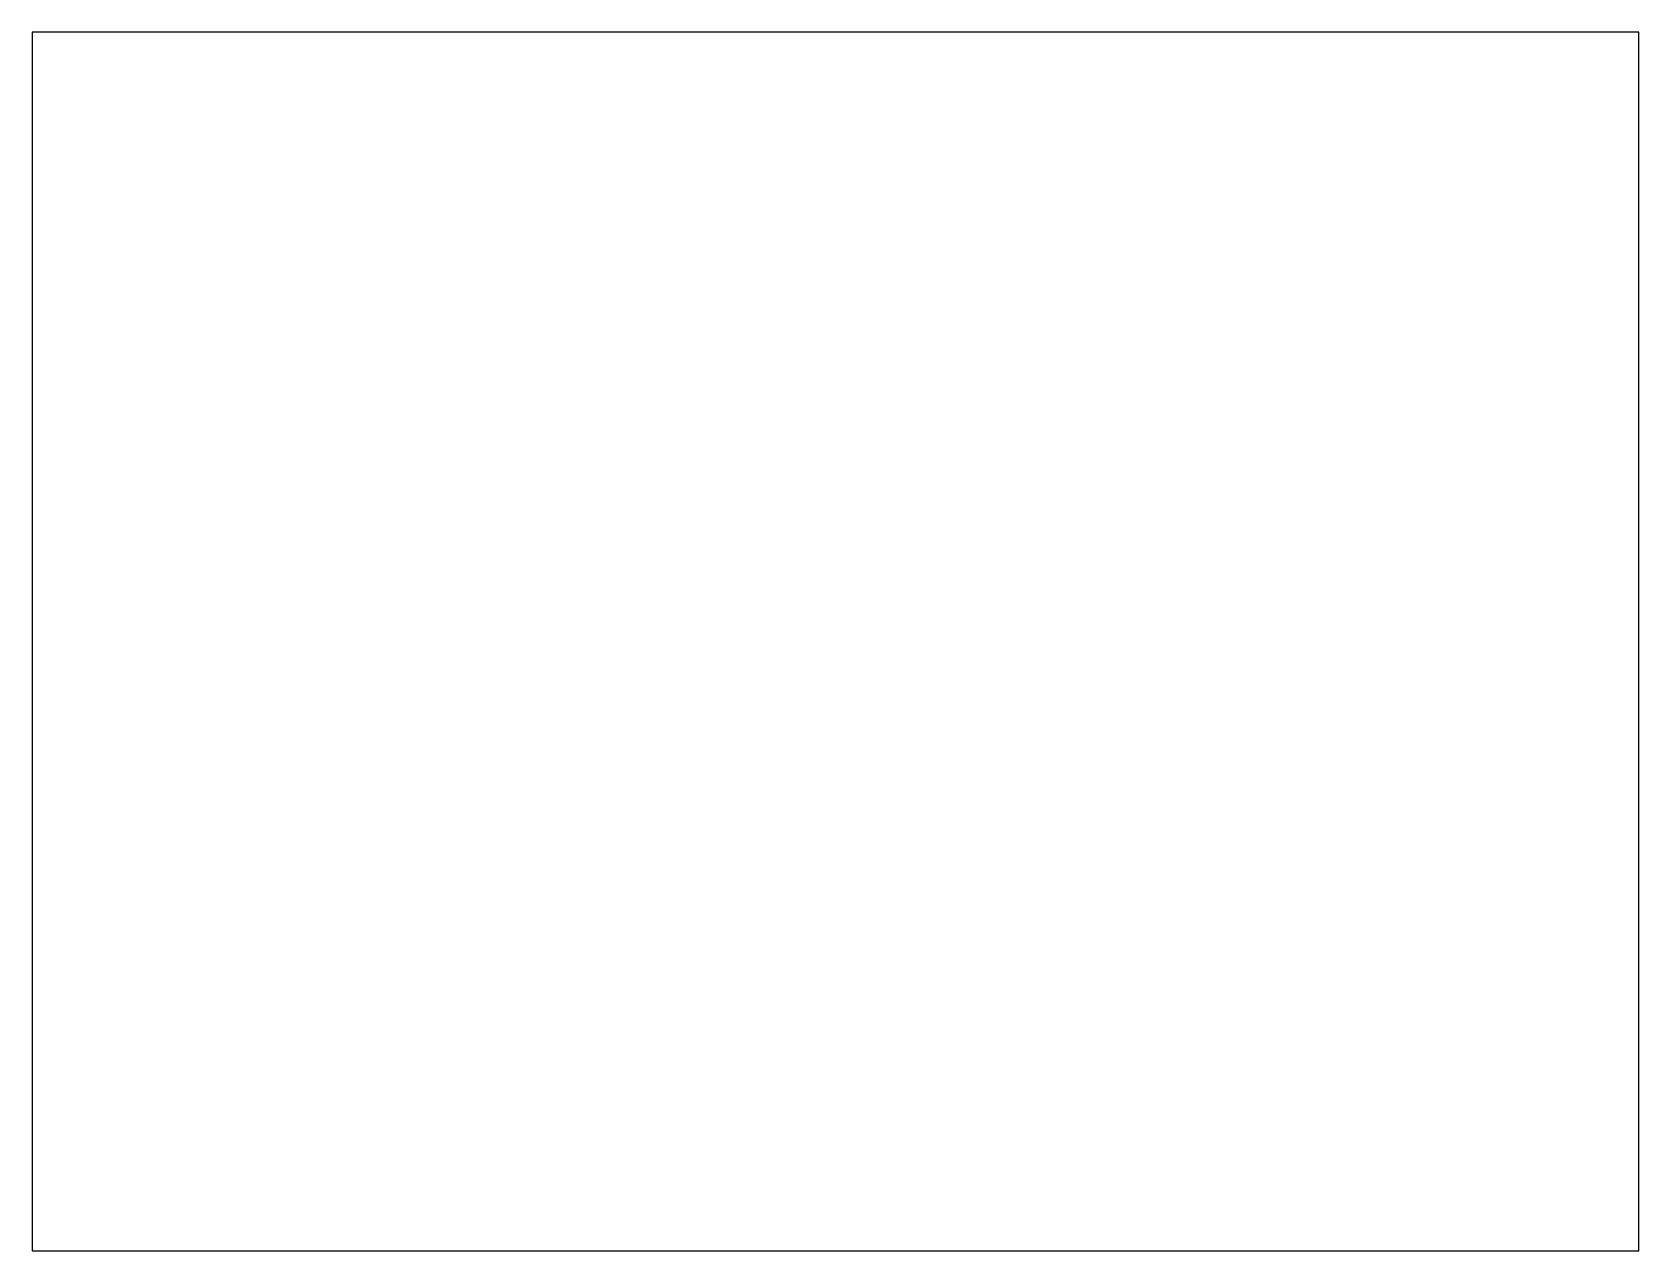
# Paper-space layout 'Layout2' of a CAD drawing. Header units: millimetres. Extents: x 26 to 231, y 20 to 176.
# The model-space entities are those that its viewports show. They can reach past a viewport. Long polylines and large blocks are cut down to what shows.
import ezdxf

# ---------------------------------------------------------------- set-up
doc = ezdxf.new("R2010")
doc.units = ezdxf.units.MM
doc.layers.get('0').update_dxf_attribs({"lineweight": 60})
doc.layers.add('Annotations', color=50, linetype='Continuous', lineweight=30)
doc.styles.get("Standard").update_dxf_attribs({"font": 'ISOCP.SHX'})
doc.dimstyles.new('Annotative', dxfattribs={"dimscale": 0, "dimtxt": 2.5, "dimasz": 2.5, "dimexe": 1.25, "dimexo": 0.625, "dimtad": 1, "dimtxsty": 'Standard', "dimcen": 2.5, "dimadec": 0, "dimazin": 0, "dimtfac": 1, "dimtmove": 0, "dimatfit": 3, "dimfxl": 1, "dimarcsym": 0})

# ---------------------------------------------------------------- blocks, each defined once
blk = doc.blocks.new('*D7')
at = {"layer": 'Annotations', "color": 0, "lineweight": -2, "transparency": 16777216}
for p, q in [((119.35, 210.64), (119.35, 202)), ((141.35, 210.64), (141.35, 202)), ((120.6, 202.63), (140.1, 202.63))]:
    blk.add_line(p, q, dxfattribs=at)
at = {"layer": 'Annotations', "color": 0, "transparency": 16777216}
for points in [[(120.6, 202.83), (120.6, 202.42), (119.35, 202.63)], [(140.1, 202.83), (140.1, 202.42), (141.35, 202.63)]]:
    blk.add_solid(points, dxfattribs=at)
at = {"layer": 'Defpoints', "color": 0, "transparency": 16777216}
for p in [(119.35, 210.95), (141.35, 210.95), (141.35, 202.63)]:
    blk.add_point(p, dxfattribs=at)
at = {"layer": 'Annotations', "color": 0, "transparency": 16777216, "insert": (130.35, 203.56), "char_height": 1.25, "attachment_point": 5}
blk.add_mtext('22', dxfattribs=at)

msp = doc.modelspace()

# ---------------------------------------------------------------- dimensions: what is measured, and where the dimension line sits
at = {"layer": 'Annotations'}
dim = msp.add_linear_dim(base=(141.345, 202.626), p1=(119.345, 210.949), p2=(141.345, 210.949), dimstyle='Annotative', dxfattribs=at)
dim.commit()
dim.dimension.update_dxf_attribs({"geometry": '*D7', "text_midpoint": (130.345, 203.563)})

psp = doc.layouts.new('Layout2')

# ---------------------------------------------------------------- viewports
at = {"layer": '0'}
psp.add_viewport(center=(128.5, 97.5), size=(205.6, 156), view_center_point=(75, 100), view_height=203.3241, dxfattribs=at)

doc.saveas('drawing.dxf')
